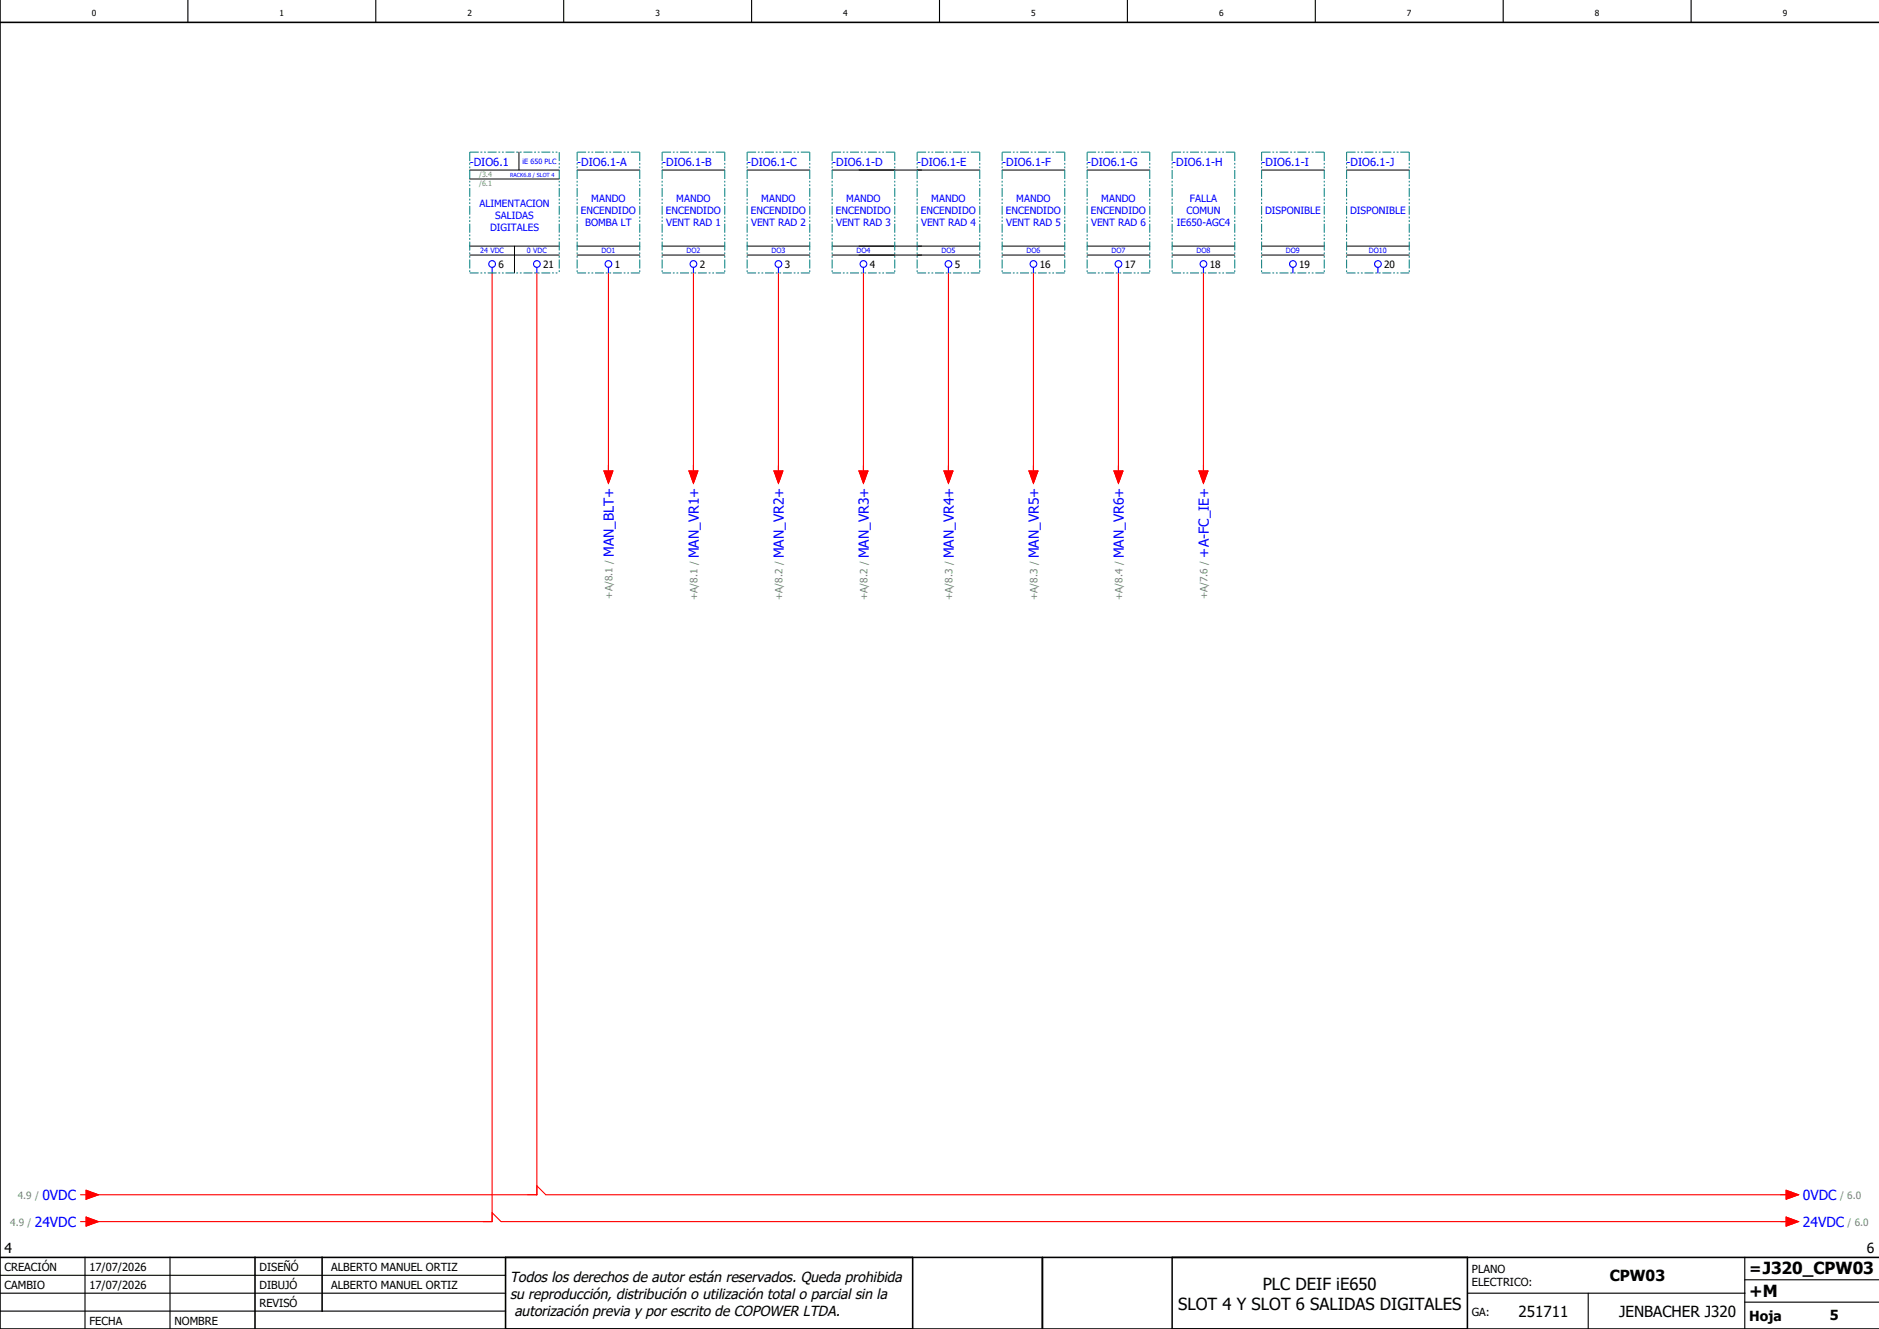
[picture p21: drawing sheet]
<svg xmlns="http://www.w3.org/2000/svg" width="420mm" height="297mm" viewBox="0 0 420 297" stroke-linecap="round" stroke-linejoin="round" font-family="sans-serif">
<defs><g id="words">
<g font-size="3.7">
<text x="263.3" y="292.7">SLOT 4 Y SLOT 6 SALIDAS DIGITALES</text>
<text x="282.3" y="288.2">PLC DEIF iE650</text>
<text x="391" y="289.8">+M</text>
</g>
<g font-size="3.4">
<text x="359.8" y="286.4">CPW03</text>
<text x="391" y="284.6">=J320_CPW03</text>
<text x="339.4" y="294.4">251711</text>
<text x="361.9" y="294.4">JENBACHER J320</text>
</g>
<g font-size="3.2">
<text x="114" y="286.5">Todos los derechos de autor están reservados. Queda prohibida</text>
<text x="114" y="290.2">su reproducción, distribución o utilización total o parcial sin la</text>
<text x="115" y="294">autorización previa y por escrito de COPOWER LTDA.</text>
</g>
<g font-size="3.1" fill="#00f">
<text x="137.2" y="124.5" transform="rotate(-90 137.2 124.5)">MAN_BLT+</text>
<text x="156.2" y="124.8" transform="rotate(-90 156.2 124.8)">MAN_VR1+</text>
<text x="175.2" y="124.8" transform="rotate(-90 175.2 124.8)">MAN_VR2+</text>
<text x="194.2" y="124.8" transform="rotate(-90 194.2 124.8)">MAN_VR3+</text>
<text x="213.2" y="124.8" transform="rotate(-90 213.2 124.8)">MAN_VR4+</text>
<text x="232.2" y="124.8" transform="rotate(-90 232.2 124.8)">MAN_VR5+</text>
<text x="251.2" y="124.8" transform="rotate(-90 251.2 124.8)">MAN_VR6+</text>
<text x="270.2" y="124.6" transform="rotate(-90 270.2 124.6)">+A-FC_IE+</text>
<text x="9.5" y="268.2">0VDC</text>
<text x="403" y="268.2">0VDC</text>
<text x="7.8" y="274.2">24VDC</text>
<text x="403" y="274.2">24VDC</text>
</g>
<g font-size="3.1">
<text x="1" y="280">4</text>
<text x="417.3" y="280">6</text>
<text x="391" y="295.2">Hoja</text>
<text x="409" y="295">5</text>
</g>
<g font-size="2.5" fill="#00f">
<text x="105" y="37">-DIO6.1</text>
<text x="129" y="37">-DIO6.1-A</text>
<text x="148" y="37">-DIO6.1-B</text>
<text x="167" y="37">-DIO6.1-C</text>
<text x="186" y="37">-DIO6.1-D</text>
<text x="205" y="37">-DIO6.1-E</text>
<text x="224" y="37">-DIO6.1-F</text>
<text x="243" y="37">-DIO6.1-G</text>
<text x="262" y="37">-DIO6.1-H</text>
<text x="282" y="37">-DIO6.1-I</text>
<text x="301" y="37">-DIO6.1-J</text>
</g>
<g font-size="2.5">
<text x="1" y="284">CREACIÓN</text>
<text x="20" y="284">17/07/2026</text>
<text x="58" y="284">DISEÑÓ</text>
<text x="74" y="284">ALBERTO MANUEL ORTIZ</text>
<text x="329" y="284.5">PLANO</text>
<text x="329" y="287.5">ELECTRICO:</text>
<text x="1" y="288">CAMBIO</text>
<text x="20" y="288">17/07/2026</text>
<text x="58" y="292">REVISÓ</text>
<text x="58" y="288">DIBUJÓ</text>
<text x="74" y="288">ALBERTO MANUEL ORTIZ</text>
<text x="329" y="294">GA:</text>
<text x="20" y="296">FECHA</text>
<text x="39" y="296">NOMBRE</text>
</g>
<g font-size="2.2" fill="#00f">
<text x="107.2" y="46.2">ALIMENTACION</text>
<text x="129.9" y="47.9">ENCENDIDO</text>
<text x="132.2" y="45.2">MANDO</text>
<text x="148.9" y="47.9">ENCENDIDO</text>
<text x="151.2" y="45.2">MANDO</text>
<text x="167.9" y="47.9">ENCENDIDO</text>
<text x="170.2" y="45.2">MANDO</text>
<text x="186.9" y="47.9">ENCENDIDO</text>
<text x="189.2" y="45.2">MANDO</text>
<text x="205.9" y="47.9">ENCENDIDO</text>
<text x="208.2" y="45.2">MANDO</text>
<text x="224.9" y="47.9">ENCENDIDO</text>
<text x="227.2" y="45.2">MANDO</text>
<text x="243.9" y="47.9">ENCENDIDO</text>
<text x="246.2" y="45.2">MANDO</text>
<text x="265.2" y="47.9">COMUN</text>
<text x="266" y="45.2">FALLA</text>
<text x="282.8" y="47.9">DISPONIBLE</text>
<text x="301.8" y="47.9">DISPONIBLE</text>
<text x="109.5" y="51.6">DIGITALES</text>
<text x="110.7" y="48.9">SALIDAS</text>
<text x="130.8" y="50.6">BOMBA LT</text>
<text x="148.9" y="50.6">VENT RAD 1</text>
<text x="167.9" y="50.6">VENT RAD 2</text>
<text x="186.9" y="50.6">VENT RAD 3</text>
<text x="205.9" y="50.6">VENT RAD 4</text>
<text x="224.9" y="50.6">VENT RAD 5</text>
<text x="243.9" y="50.6">VENT RAD 6</text>
<text x="263" y="50.6">IE650-AGC4</text>
</g>
<g font-size="2.2">
<text x="111.4" y="59.9">6</text>
<text x="121.4" y="59.9">21</text>
<text x="137.4" y="59.9">1</text>
<text x="156.4" y="59.9">2</text>
<text x="175.4" y="59.9">3</text>
<text x="194.4" y="59.9">4</text>
<text x="213.4" y="59.9">5</text>
<text x="232.4" y="59.9">16</text>
<text x="251.4" y="59.9">17</text>
<text x="270.4" y="59.9">18</text>
<text x="290.4" y="59.9">19</text>
<text x="309.4" y="59.9">20</text>
</g>
<g font-size="2.2" fill="#7ca552">
<text x="136.9" y="133.8" transform="rotate(-90 136.9 133.8)">+A/8.1 /</text>
<text x="155.9" y="134.1" transform="rotate(-90 155.9 134.1)">+A/8.1 /</text>
<text x="174.9" y="134.1" transform="rotate(-90 174.9 134.1)">+A/8.2 /</text>
<text x="193.9" y="134.1" transform="rotate(-90 193.9 134.1)">+A/8.2 /</text>
<text x="212.9" y="134.1" transform="rotate(-90 212.9 134.1)">+A/8.3 /</text>
<text x="231.9" y="134.1" transform="rotate(-90 231.9 134.1)">+A/8.3 /</text>
<text x="250.9" y="134.1" transform="rotate(-90 250.9 134.1)">+A/8.4 /</text>
<text x="269.9" y="133.9" transform="rotate(-90 269.9 133.9)">+A/7.6 /</text>
<text x="4" y="267.9">4.9 /</text>
<text x="411.3" y="267.9">/ 6.0</text>
<text x="2.3" y="273.9">4.9 /</text>
<text x="413" y="273.9">/ 6.0</text>
</g>
<g font-size="1.9">
<text x="20.5" y="3.6">0</text>
<text x="62.5" y="3.6">1</text>
<text x="104.5" y="3.6">2</text>
<text x="146.5" y="3.6">3</text>
<text x="188.5" y="3.6">4</text>
<text x="230.5" y="3.6">5</text>
<text x="272.5" y="3.6">6</text>
<text x="314.5" y="3.6">7</text>
<text x="356.5" y="3.6">8</text>
<text x="398.5" y="3.6">9</text>
</g>
<g font-size="1.6" fill="#7ca552">
<text x="107.1" y="39.5">/3.4</text>
<text x="107.1" y="41.5">/6.1</text>
</g>
<g font-size="1.6" fill="#00f">
<text x="116.8" y="36.7">iE 650 PLC</text>
<text x="107.4" y="56.6">24 VDC</text>
<text x="117.8" y="56.6">0 VDC</text>
<text x="134.4" y="56.6">DO1</text>
<text x="153.4" y="56.6">DO2</text>
<text x="172.4" y="56.6">DO3</text>
<text x="191.4" y="56.6">DO4</text>
<text x="210.4" y="56.6">DO5</text>
<text x="229.4" y="56.6">DO6</text>
<text x="248.4" y="56.6">DO7</text>
<text x="267.4" y="56.6">DO8</text>
<text x="287.4" y="56.6">DO9</text>
<text x="306" y="56.6">DO10</text>
</g>
<text font-size="1.2" fill="#00f" x="114" y="39.5">RACK6.8 / SLOT 4</text>
</g></defs>
<g fill="none" stroke="#000" stroke-width=".25">
<path d="M42 0v5M84 0v5M126 0v5M168 0v5M210 0v5M252 0v5M294 0v5M336 0v5M378 0v5M0 285h113M0 293h113M0 289h113"/>
<path d="M19 281v16M38 281v16M328 289h62M355 289v8M390 291h30M390 281v16M390 286h30"/>
</g>
<path d="M0 5h420M0 0v297h420M0 281h420M57 281v16M72 281v12M113 281v16M204 281v16M233 281v16M262 281v16M328 281v16" fill="none" stroke="#000" stroke-width=".35"/>
<g fill="none" stroke="#f00" stroke-width=".25">
<path d="M110 61v212h-90M120 61v206h-100M136 61v45M155 61v45M174 61v45M193 61v45M212 61v45M231 61v45M250 61v45M269 61v45M135 105.3h2l-1 2.7zM154 105.3h2l-1 2.7z"/>
<path d="M173 105.3h2l-1 2.7zM192 105.3h2l-1 2.7zM211 105.3h2l-1 2.7zM230 105.3h2l-1 2.7zM249 105.3h2l-1 2.7zM268 105.3h2l-1 2.7zM18 273h1.2M18 267h1.2M19.2 272l2.8 1-2.8 1zM19.2 266l2.8 1-2.8 1zM110 271l2 2h288M120 265l2 2h278"/>
<path d="M399.2 266l2.8 1-2.8 1zM399.2 272l2.8 1-2.8 1z"/>
</g>
<g fill="none" stroke="#000" stroke-width=".22">
<path d="M105 38h20M116 34v4M129 38h14M148 38h14M167 38h14M186 38h33M224 38h14M243 38h14M282 38h14M301 38h14M105 57h20M105 55h20"/>
<path d="M105 40h20M115 55v6M129 57h14M129 55h14M148 57h14M148 55h14M167 57h14M167 55h14M186 57h33M186 55h33M224 57h14M224 55h14"/>
<path d="M243 57h14M243 55h14M262 57h14M262 55h14M282 57h14M282 55h14M301 57h14M301 55h14"/>
</g>
<g fill="none" stroke="#00f" stroke-width=".25">
<path d="M110 59.7v1.3M120 59.7v1.3M136 59.7v1.3M155 59.7v1.3M174 59.7v1.3M193 59.7v1.3M212 59.7v1.3M231 59.7v1.3M250 59.7v1.3M269 59.7v1.3M289 59.7v1.3M308 59.7v1.3"/>
<circle cx="110" cy="59" r=".75"/>
<circle cx="120" cy="59" r=".75"/>
<circle cx="136" cy="59" r=".75"/>
<circle cx="155" cy="59" r=".75"/>
<circle cx="174" cy="59" r=".75"/>
<circle cx="193" cy="59" r=".75"/>
<circle cx="212" cy="59" r=".75"/>
<circle cx="231" cy="59" r=".75"/>
<circle cx="250" cy="59" r=".75"/>
<circle cx="269" cy="59" r=".75"/>
<circle cx="289" cy="59" r=".75"/>
<circle cx="308" cy="59" r=".75"/>
</g>
<g fill="none" stroke="#008080" stroke-width=".22" stroke-dasharray="2 .4 .4 .4 .4 .4" stroke-linecap="butt">
<path d="M105 34h20M105 34v27M125 34v27M129 34h14M129 34v27M143 34v27M148 34h14M148 34v27M162 34v27M167 34h14M167 34v27M181 34v27"/>
<path d="M186 34h14M186 34v27M200 34v27M205 34h14M205 34v27M219 34v27M224 34h14M224 34v27M238 34v27M243 34h14M243 34v27M257 34v27"/>
<path d="M262 34h14M262 34v27M276 34v27M282 34h14M282 34v27M296 34v27M301 34h14M301 34v27M315 34v27M105 61h20M129 61h14M148 61h14"/>
<path d="M167 61h14M186 61h14M205 61h14M224 61h14M243 61h14M262 61h14M282 61h14M301 61h14"/>
</g>
<g fill="#f00" stroke="#f00" stroke-width=".22">
<path d="M19.2 272l2.8 1-2.8 1z"/>
<path d="M19.2 266l2.8 1-2.8 1z"/>
<path d="M399.2 266l2.8 1-2.8 1z"/>
<path d="M399.2 272l2.8 1-2.8 1z"/>
<path d="M135 105.3h2l-1 2.7z"/>
<path d="M154 105.3h2l-1 2.7z"/>
<path d="M173 105.3h2l-1 2.7z"/>
<path d="M192 105.3h2l-1 2.7z"/>
<path d="M211 105.3h2l-1 2.7z"/>
<path d="M230 105.3h2l-1 2.7z"/>
<path d="M249 105.3h2l-1 2.7z"/>
<path d="M268 105.3h2l-1 2.7z"/>
</g>
<use href="#words"/>
</svg>
